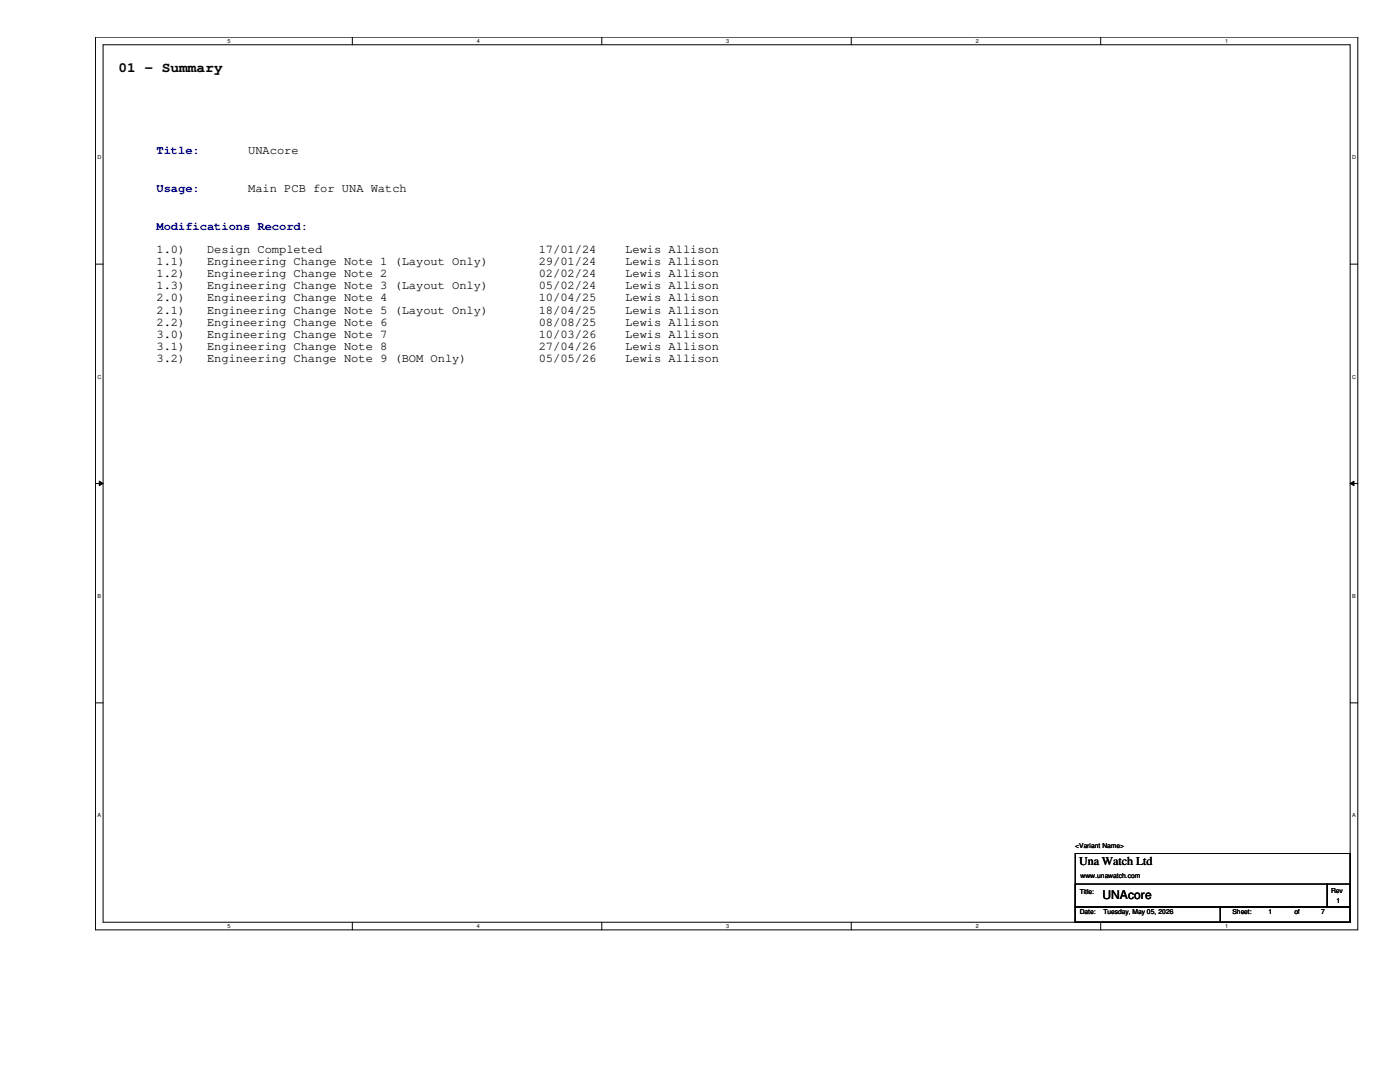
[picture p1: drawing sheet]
<svg xmlns="http://www.w3.org/2000/svg" width="279mm" height="216mm" viewBox="0 0 279 216" stroke-linecap="round" stroke-linejoin="round" font-family="sans-serif">
<defs><g id="words">
<text font-size="2.9" x="23.6" y="14.4">01 - Summary</text>
<g font-size="2.4" fill="#00f">
<text x="31.2" y="30.7">Title:</text>
<text x="31.2" y="38.3">Usage:</text>
<text x="31.2" y="45.9">Modifications Record:</text>
</g>
<g font-size="2.4">
<text x="49.5" y="30.7">UNAcore</text>
<text x="49.5" y="38.3">Main PCB for UNA Watch</text>
<text x="31.2" y="50.5">1.0)</text>
<text x="31.2" y="52.9">1.1)</text>
<text x="41.3" y="50.5">Design Completed</text>
<text x="41.3" y="52.9">Engineering Change Note 1 (Layout Only)</text>
<text x="107.5" y="50.5">17/01/24</text>
<text x="107.5" y="52.9">29/01/24</text>
<text x="124.8" y="50.5">Lewis Allison</text>
<text x="124.8" y="52.9">Lewis Allison</text>
<text x="31.2" y="55.3">1.2)</text>
<text x="31.2" y="57.7">1.3)</text>
<text x="41.3" y="55.3">Engineering Change Note 2</text>
<text x="41.3" y="57.7">Engineering Change Note 3 (Layout Only)</text>
<text x="107.5" y="55.3">02/02/24</text>
<text x="107.5" y="57.7">05/02/24</text>
<text x="124.8" y="55.3">Lewis Allison</text>
<text x="124.8" y="57.7">Lewis Allison</text>
<text x="31.2" y="60.2">2.0)</text>
<text x="31.2" y="62.6">2.1)</text>
<text x="31.2" y="65">2.2)</text>
<text x="41.3" y="60.2">Engineering Change Note 4</text>
<text x="41.3" y="62.6">Engineering Change Note 5 (Layout Only)</text>
<text x="41.3" y="65">Engineering Change Note 6</text>
<text x="107.5" y="60.2">10/04/25</text>
<text x="107.5" y="62.6">18/04/25</text>
<text x="107.5" y="65">08/08/25</text>
<text x="124.8" y="60.2">Lewis Allison</text>
<text x="124.8" y="62.6">Lewis Allison</text>
<text x="124.8" y="65">Lewis Allison</text>
<text x="31.2" y="67.4">3.0)</text>
<text x="31.2" y="69.8">3.1)</text>
<text x="41.3" y="67.4">Engineering Change Note 7</text>
<text x="41.3" y="69.8">Engineering Change Note 8</text>
<text x="107.5" y="67.4">10/03/26</text>
<text x="107.5" y="69.8">27/04/26</text>
<text x="124.8" y="67.4">Lewis Allison</text>
<text x="124.8" y="69.8">Lewis Allison</text>
<text x="31.2" y="72.2">3.2)</text>
<text x="41.3" y="72.2">Engineering Change Note 9 (BOM Only)</text>
<text x="107.5" y="72.2">05/05/26</text>
<text x="124.8" y="72.2">Lewis Allison</text>
<text x="215.3" y="172.6">Una Watch Ltd</text>
<text x="220" y="179.4">UNAcore</text>
</g>
<g font-size="1.4">
<text x="214.6" y="169.2">&lt;Variant Name&gt;</text>
<text x="215.5" y="178.4">Title:</text>
<text x="215.6" y="175.2">www.unawatch.com</text>
<text x="265.6" y="178.1">Rev</text>
<text x="215.5" y="182.4">Date:</text>
<text x="220.2" y="182.4">Tuesday, May 05, 2026</text>
<text x="246" y="182.4">Sheet:</text>
<text x="253.2" y="182.4">1</text>
<text x="258.3" y="182.4">of</text>
<text x="263.7" y="182.4">7</text>
<text x="266.7" y="180.1">1</text>
</g>
<g font-size="1.1">
<text x="45.4" y="8.6">5</text>
<text x="95.2" y="8.6">4</text>
<text x="144.9" y="8.6">3</text>
<text x="194.7" y="8.6">2</text>
<text x="244.5" y="8.6">1</text>
<text x="19.4" y="31.8">D</text>
<text x="269.8" y="31.8">D</text>
<text x="19.4" y="75.6">C</text>
<text x="269.8" y="75.6">C</text>
<text x="19.4" y="119.3">B</text>
<text x="269.8" y="119.3">B</text>
<text x="19.4" y="163.1">A</text>
<text x="269.8" y="163.1">A</text>
<text x="45.4" y="185.2">5</text>
<text x="95.2" y="185.2">4</text>
<text x="144.9" y="185.2">3</text>
<text x="194.7" y="185.2">2</text>
<text x="244.5" y="185.2">1</text>
</g>
</g></defs>
<path d="M19.1 7.4h251.9v178.1h-251.9zM20.6 8.9h248.9v175.1h-248.9z" fill="none" stroke="#000" stroke-width=".2"/>
<g fill="#fff">
<path d="M45.4 7.6h.6v1.2h-.6z"/>
<path d="M45.4 184.2h.6v1.2h-.6z"/>
</g>
<path d="M70.3 7.4v1.5M70.3 184v1.5" fill="none" stroke="#000" stroke-width=".2"/>
<g fill="#fff">
<path d="M95.2 7.6h.6v1.2h-.6z"/>
<path d="M95.2 184.2h.6v1.2h-.6z"/>
</g>
<path d="M120.1 7.4v1.5M120.1 184v1.5" fill="none" stroke="#000" stroke-width=".2"/>
<g fill="#fff">
<path d="M144.9 7.6h.6v1.2h-.6z"/>
<path d="M144.9 184.2h.6v1.2h-.6z"/>
</g>
<path d="M169.9 7.4v1.5M169.9 184v1.5" fill="none" stroke="#000" stroke-width=".2"/>
<g fill="#fff">
<path d="M194.7 7.6h.6v1.2h-.6z"/>
<path d="M194.7 184.2h.6v1.2h-.6z"/>
</g>
<path d="M219.7 7.4v1.5M219.7 184v1.5" fill="none" stroke="#000" stroke-width=".2"/>
<g fill="#fff">
<path d="M244.5 7.6h.6v1.2h-.6z"/>
<path d="M244.5 184.2h.6v1.2h-.6z"/>
<path d="M19.4 30.8h.8v1.2h-.8z"/>
<path d="M269.8 30.8h.8v1.2h-.8z"/>
<path d="M19.4 74.6h.8v1.2h-.8z"/>
<path d="M269.8 74.6h.8v1.2h-.8z"/>
</g>
<path d="M19.1 52.7h1.5M269.5 52.7h1.5" fill="none" stroke="#000" stroke-width=".2"/>
<g fill="#fff">
<path d="M19.4 118.4h.8v1.1h-.8z"/>
<path d="M269.8 118.4h.8v1.1h-.8z"/>
</g>
<path d="M19.1 96.5h1.5M19.8 96l.8 .5-.8 .4zM269.5 96.5l.7-.5v.9zM269.5 96.5h1.5" fill="none" stroke="#000" stroke-width=".2"/>
<path d="M19.8 96l.8 .5-.8 .4zM269.5 96.5l.7-.5v.9z" fill="#000"/>
<g fill="#fff">
<path d="M19.4 162.1h.8v1.2h-.8z"/>
<path d="M269.8 162.1h.8v1.2h-.8z"/>
</g>
<path d="M19.1 140.2h1.5M269.5 140.2h1.5M214.6 170.3h54.9v13.7h-54.9zM214.6 176.4h50.3v4.6h-50.3zM264.9 176.4h4.6v4.6h-4.6zM214.6 181h28.9v3h-28.9zM243.5 181h26v3h-26z" fill="none" stroke="#000" stroke-width=".2"/>
<use href="#words"/>
</svg>
